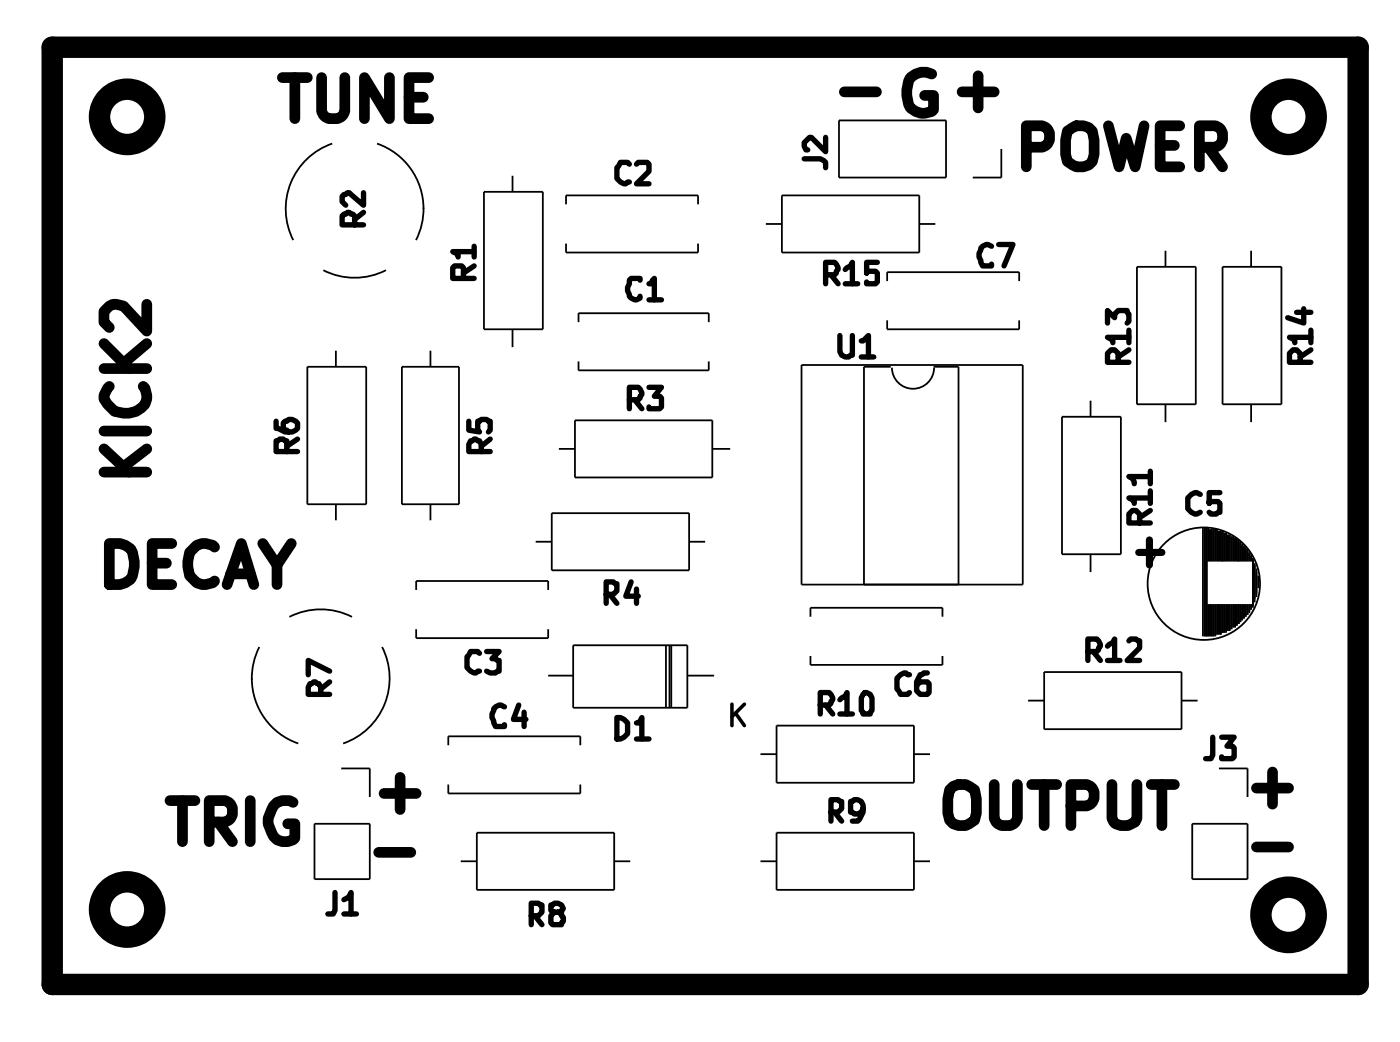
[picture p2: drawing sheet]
<svg xmlns="http://www.w3.org/2000/svg" width="66mm" height="49mm" viewBox="0 0 66 49" stroke-linecap="round" stroke-linejoin="round" font-family="sans-serif">
<g fill="none" stroke="#000" stroke-width=".51">
<path d="M4.9 17.5h2.1M4.9 16.3l1.2 1.2M5.2 18.3l-.3 .5a1.06 1.06 0 0 0 1 .8 1.06 1.06 0 0 0 1.1-.7l-.2-.6M7 14.4v1.3l-1.1-1.2a.65 .65 0 0 0-1 .3v.5l.3 .2M7 16.3l-1.1 .9M13.4 3.7h1.2M14 3.7v1.9M15.3 3.7v1.6l.3 .3h.4l.4-.3v-1.6M18.5 3.7v1.9l-1.2-1.9v1.9M19.4 4.6h.7M20.3 3.7h-.9v1.9h.9M40.1 4.4h1.5"/>
<path d="M44.2 3.5a.85 .85 0 0 0-.9 .1 .85 .85 0 0 0-.3 .9l.1 .4a.77 .77 0 0 0 1.2 .3v-.7h-.4M45.7 4.4h1.5M46.4 3.6v1.5M48.7 7h.8l.1-.1 .2-.3-.1-.5-.2-.1h-.8v1.9M50.7 6.2a.71 .71 0 0 1 .7-.2 .71 .71 0 0 1 .5 .6v.7a.68 .68 0 0 1-.7 .6 .68 .68 0 0 1-.6-.6zM52.6 6l.5 1.9 .3-1.3 .5 1.3 .4-1.9M55.1 6.9h.6M56 6h-.9v1.9h.9M56.9 7h.8l.2-.1 .1-.3-.1-.5-.2-.1h-.8v1.9M57.3 7l.7 .9M4.9 22.4h2.1M4.9 21.3l1.2 1.1"/>
<path d="M4.9 20.4h2.1M5.2 25.8a.89 .89 0 0 1 .9 .2 .89 .89 0 0 1 .3 .9l-.1 .4a.94 .94 0 0 1-1.1 .4zM7 21.3l-1.1 .8M7.2 26.7h.7M8.1 38h1.2M8.2 25.8h-1v1.9h1M8.7 38v1.9M9.9 39h.8l.2-.1 .1-.3-.1-.5-.2-.1h-.8v1.9M10.2 25.9a.78 .78 0 0 0-.9 0 1.13 1.13 0 0 0 0 1.7 .78 .78 0 0 0 .9 0M10.4 39l.6 .9M10.8 27.7l.7-1.9 .5 1.9M10.9 27.2h1"/>
<path d="M11.9 38v1.9M12.5 25.8l.6 1 .7-1M13.1 26.8v.9M13.9 38.1a.71 .71 0 0 0-1 .3 .88 .88 0 0 0 0 1.1 .88 .88 0 0 0 1.1 .2v-.6h-.3M18.2 37.6h1.6M19 36.9v1.5M45.1 37.5a.71 .71 0 0 1 .8-.3 .71 .71 0 0 1 .4 .7v.7a.68 .68 0 0 1-.6 .6 .68 .68 0 0 1-.7-.6zM47.2 37.2v1.6l.3 .4h.4l.4-.4v-1.6M49 37.2h1.1M49.6 37.2v2M50.8 38.2h.8l.2-.1 .1-.2-.1-.5-.2-.2h-.8v2M52.8 37.2v1.6l.1 .2a.72 .72 0 0 0 1.1-.2v-1.6"/>
<path d="M54.6 37.2h1.1M55.1 37.2v2M59.6 37.4h1.6M60.4 36.6v1.5M18 40.4h1.5M59.6 40.2h1.6"/>
</g>
<g fill="none" stroke="#000" stroke-width=".08">
<path d="M14.6 17.4h2.8v6.5h-2.8zM15.8 6.8a3.3 3.3 0 0 0-1.9 4.6M15.9 16.6v.8M17.9 6.8a3.3 3.3 0 0 1 2.2 3.1M18.3 12.8a3.3 3.3 0 0 1-3 0M19.1 17.4h2.7v6.5h-2.7zM20.1 9.8a3.3 3.3 0 0 1-.4 1.6M20.4 16.6v.8M23 9.1h2.8v6.5h-2.8zM24.3 8.3v.8M24.3 15.6v.9M26.9 11.6v.4h6.2v-.4"/>
<path d="M26.9 9.7v-.4h6.2v.4M27.3 19.9h6.5v2.7h-6.5zM27.5 15.3v-.4h6.1v.4M27.5 17.1v.5h6.1v-.5M36.3 10.6h.8M37.1 9.3h6.5v2.7h-6.5zM38 17.3h10.5v10.4h-10.5zM39.8 5.7h5.1v2.7h-5.1zM42.1 15.2v.4h6.3v-.4M42.1 13.3v-.4h6.3v.4M42.3 17.4h-1.3v10.3M42.3 17.4a1 1 0 0 0 1 1 1 1 0 0 0 1-1"/>
<path d="M43.6 10.6h.8M44.3 17.4h1.2v10.3M47.5 7.1v1.3h-1.3M50.4 19.8h2.8v6.5h-2.8zM51.8 19v.8M54 12.7h2.7v6.5h-2.7zM55.3 11.9v.8M55.3 19.2v.8M58 12.7h2.8v6.5h-2.8zM59.4 11.9v.8M59.4 19.2v.8M12 32.2a3.3 3.3 0 0 0 2.2 3.1"/>
<path d="M12.3 30.7a3.3 3.3 0 0 0-.3 1.5M14.9 39.1h2.6v2.6h-2.6zM15.9 23.9v.8M16.2 36.4h1.3v1.4M16.7 29.3a3.3 3.3 0 0 0-3 0M18.1 30.7a3.3 3.3 0 0 1-1.8 4.6M19.8 28v-.4h6.2v.4M19.8 29.8v.5h6.2v-.5M20.4 23.9v.8M21.3 35.3v-.4h6.2v.4M21.3 37.2v.4h6.2v-.4M22.6 39.5h6.5v2.7h-6.5z"/>
<path d="M25.4 25.7h.8M26 32h1.2M26.2 24.3h6.5v2.7h-6.5zM26.5 21.3h.8M27.2 30.6h5.4v3h-5.4zM31.6 30.6v3M31.8 30.6v3M31.9 30.6v3M32.6 32h1.3M32.7 25.7h.8M33.8 21.3h.9M36.1 35.8h.8"/>
<path d="M36.9 39.5h6.5v2.7h-6.5zM36.9 34.4h6.5v2.7h-6.5zM38.5 29.2v-.4h6.2v.4M38.5 31.1v.4h6.2v-.4M43.4 35.8h.7M48.8 33.2h.8M49.6 31.9h6.5v2.7h-6.5zM51.8 26.3v.8M54.3 26.1h.5M54.5 25.9v.5M56.1 33.2h.7M56.6 39.1h2.6v2.6h-2.6z"/>
<path d="M57.1 25v5.2M57.2 25v5.2M57.3 25v5.2M57.3 25v1.6M57.3 28.7v1.5M57.4 25.1v1.5M57.4 28.7v1.5M57.5 25.1v1.5M57.5 28.7v1.5M57.6 25.1v1.5M57.6 28.7v1.5M57.7 25.1v1.5"/>
<path d="M57.7 28.7v1.5M57.8 25.1v1.5M57.8 28.7v1.4M57.9 36.4h1.3v1.4M57.9 25.2v1.4M57.9 28.7v1.4M58 25.2v1.4M58 28.7v1.3M58.1 25.3v1.3M58.1 28.7v1.3M58.2 25.3v1.3M58.2 28.7v1.3"/>
<path d="M58.3 25.4v1.2M58.3 28.7v1.2M58.4 25.4v1.2M58.4 28.7v1.2M58.4 28.7v1.1M58.5 25.4v1.2M58.5 28.7v1.1M58.6 25.5v1.1M58.6 28.7v1.1M58.7 25.5v1.1M58.7 28.7v1M58.8 25.6v1"/>
<path d="M58.8 28.7v.9M58.9 25.7v.9M58.9 28.7v.8M59 25.8v.8M59 28.7v.7M59 25.9v.7M59 28.7v.6M59.1 25.9v.7M59.1 28.7v.5M59.2 26v.6M59.2 28.7v.5M59.3 26.2v.4"/>
<path d="M59.3 28.7v.4M59.4 26.3v.3M59.4 28.7v.2M59.5 26.5v2.3M59.5 26.7v1.9M59.6 27v1.3M59.7 27.3v.6M21.9 40.8h.7M29.1 40.8h.8M36.1 40.8h.8M43.4 40.8h.7"/>
<circle cx="57.1" cy="27.7" r="2.67"/>
</g>
<g fill="none" stroke="#000" stroke-width=".25">
<path d="M13.1 20v.3a.83 .83 0 0 0 1 0v-.2a.41 .41 0 0 0-.7 0v.2l.3 .2M16.8 10.7v-.5h-.1l-.2-.1-.3 .1v.5h1.1M17.3 9.1v.6l-.7-.6-.4 .2v.3l.2 .1M17.3 10.1l-.5 .3M22 13.2v-.5l-.1-.1h-.3l-.1 .1v.5h1M22.2 20v.4l.6 .1-.1-.1v-.4l.1-.1 .5 .1v.4l-.1 .1M22.5 11.9h-1l.2 .3M22.5 12.6l-.5 .4M22.5 11.7v.5M29.9 19h.4l.1-.1 .1-.3-.2-.2h-.4v1M29.9 7.8l-.1-.1h-.4l-.1 .3v.5l.3 .2 .3-.1M30.1 19l.4 .4"/>
<path d="M30.2 7.8l.1-.1h.4l.1 .1v.3l-.6 .6h.6M30.4 13.3v-.1h-.4l-.1 .3a.43 .43 0 0 0-.1 .5 .43 .43 0 0 0 .6 .1M30.8 13.5l.3-.3v1M30.8 18.4h.6l-.3 .4h.2l.1 .1v.4l-.1 .1h-.5v-.1M30.8 14.2h.6M38.2 7.5h.7l.3 .2v.3M39.2 13h.4h.1l.1-.3-.2-.3h-.4v1.1M39.2 6.5v.7l-.7-.7-.3 .3v.3h.1M39.4 13l.4 .5M39.9 15.9v.8v.1a.39 .39 0 0 0 .6 0v-.9M40.1 12.8l.4-.4v1.1M40.1 13.5h.6"/>
<path d="M40.9 16.2l.3-.3v1M40.9 16.9h.6M41.6 12.4h-.5v.6v-.1h.5v.1v.4v.1h-.5v-.1M47.1 11.7a.46 .46 0 0 0-.6 .1 .46 .46 0 0 0 0 .6l.1 .2h.5v-.1M47.4 11.6h.7l-.5 1M52.6 15.3v-.6l.3 .4v-.2l.2-.2h.4l.1 .2v.3l-.1 .1M53.1 17.2v-.4l-.2-.2h-.2l-.1 .2v.4h1M53.6 16h-1l.2 .3M53.6 16.6l-.5 .3M53.6 15.7v.6M61.5 14.8h.7M61.7 17.2v-.4l-.2-.2h-.1l-.2 .2v.4h1"/>
<path d="M61.9 14.6v.7l-.8-.2M62.2 16h-1l.2 .3M62.2 16.6l-.5 .3M62.2 15.7v.6M13.6 21.4v-.5l-.2-.1-.3 .1v.5h1M14.1 20.8l-.5 .4M15.2 32.9l-.1-.5-.1-.1-.3 .1-.1 .5h1M15.6 31.8l-1-.5v.7M15.6 32.3l-.4 .4M22.8 31l-.1-.1h-.4l-.1 .3v.5l.3 .2 .3-.1M22.8 21.4v-.5l-.2-.1-.3 .1-.1 .5h1.1M23.1 30.9h.6l-.4 .3 .4 .1v.5a.48 .48 0 0 1-.6 0"/>
<path d="M23.3 20.8l-.5 .4M23.9 33.5a.46 .46 0 0 0-.5 .2 .46 .46 0 0 0 0 .6l.1 .2h.4v-.1M24.6 33.4l-.2 .7h.6M24.9 33.8v.7M28.8 28.2h.3l.2-.2v-.3l-.5-.1v1M28.9 28.2l.4 .4M29.3 34h.1l.4 .3v.5l-.4 .2h-.1zM30 27.6l-.3 .7h.6M30.2 34.3l.3-.3v1M30.2 35h.6M30.2 27.9v.7M38.9 33.4h.5l.1-.3-.1-.3h-.5v1.1"/>
<path d="M39.2 33.4l.3 .5M39.4 38.5h.4l.1-.1v-.4l-.5-.1v1M39.6 38.5l.3 .4M39.9 33.2l.3-.4v1.1M39.9 33.9h.6M41 38.4l-.1 .1a.39 .39 0 0 1-.5 0v-.5a.37 .37 0 0 1 .6 .2v.3l-.2 .4h-.1h-.2M41 32.9l.1-.1 .3 .3v.6l-.1 .2h-.3l-.1-.2v-.6zM43.2 32l-.3-.1-.3 .3v.5l.1 .2h.4l.1-.1M44 31.9l-.3 .1-.2 .3v.5l.2 .1h.3l.1-.1v-.4l-.1-.1h-.3l-.2 .2M51.6 30.9h.5v-.1l.1-.2-.1-.3h-.5v1M51.9 30.9l.3 .4M52.6 30.6l.3-.3v1"/>
<path d="M52.6 31.3h.6M53.6 30.4l.1-.1 .4 .1v.3l-.6 .6h.6M54.1 24.8v-.4l-.2-.2h-.2l-.1 .2v.4h1M54.6 23.6h-1l.2 .3M54.6 22.6h-1l.1 .1 .1 .2M54.6 24.2l-.5 .3M54.6 22.3v.6M54.6 23.3v.6M57 23.4h-.3l-.3 .2v.5l.3 .3 .3-.1M57.6 35v.8l-.1 .2h-.3M57.9 23.4h-.5v.5v-.1h.4l.1 .1v.4l-.2 .1h-.2l-.1-.1M58 35h.6l-.4 .4h.3l.1 .1v.4l-.1 .1h-.5v-.1"/>
<path d="M15.9 42.3v.9l-.1 .1h-.2M16.3 42.7l.4-.4v1M16.3 43.3h.6M25.2 43.4h.3l.2-.1v-.4l-.5-.1v1.1M25.4 43.4l.3 .5M26.3 43.3l-.2-.1v-.3a.37 .37 0 0 1 .6 .2v.2h-.4l-.2 .1v.4l.1 .1h.5v-.2v-.4h-.2"/>
</g>
<path d="M34.7 33.4v1M34.9 33.8l.4 .6M35.3 33.4l-.6 .6" fill="none" stroke="#000" stroke-width=".17"/>
<g fill="none" stroke="#000" stroke-width="1">
<path d="M2.5 2.2h62v44.5h-62z"/>
<circle cx="6" cy="5.5" r="1.31"/>
<circle cx="61.2" cy="5.5" r="1.31"/>
<circle cx="6" cy="43.1" r="1.31"/>
<circle cx="61.2" cy="43.4" r="1.31"/>
</g>
<path d="M54 26.2h1.1M54.5 25.6v1.2" fill="none" stroke="#000" stroke-width=".34"/>
</svg>
